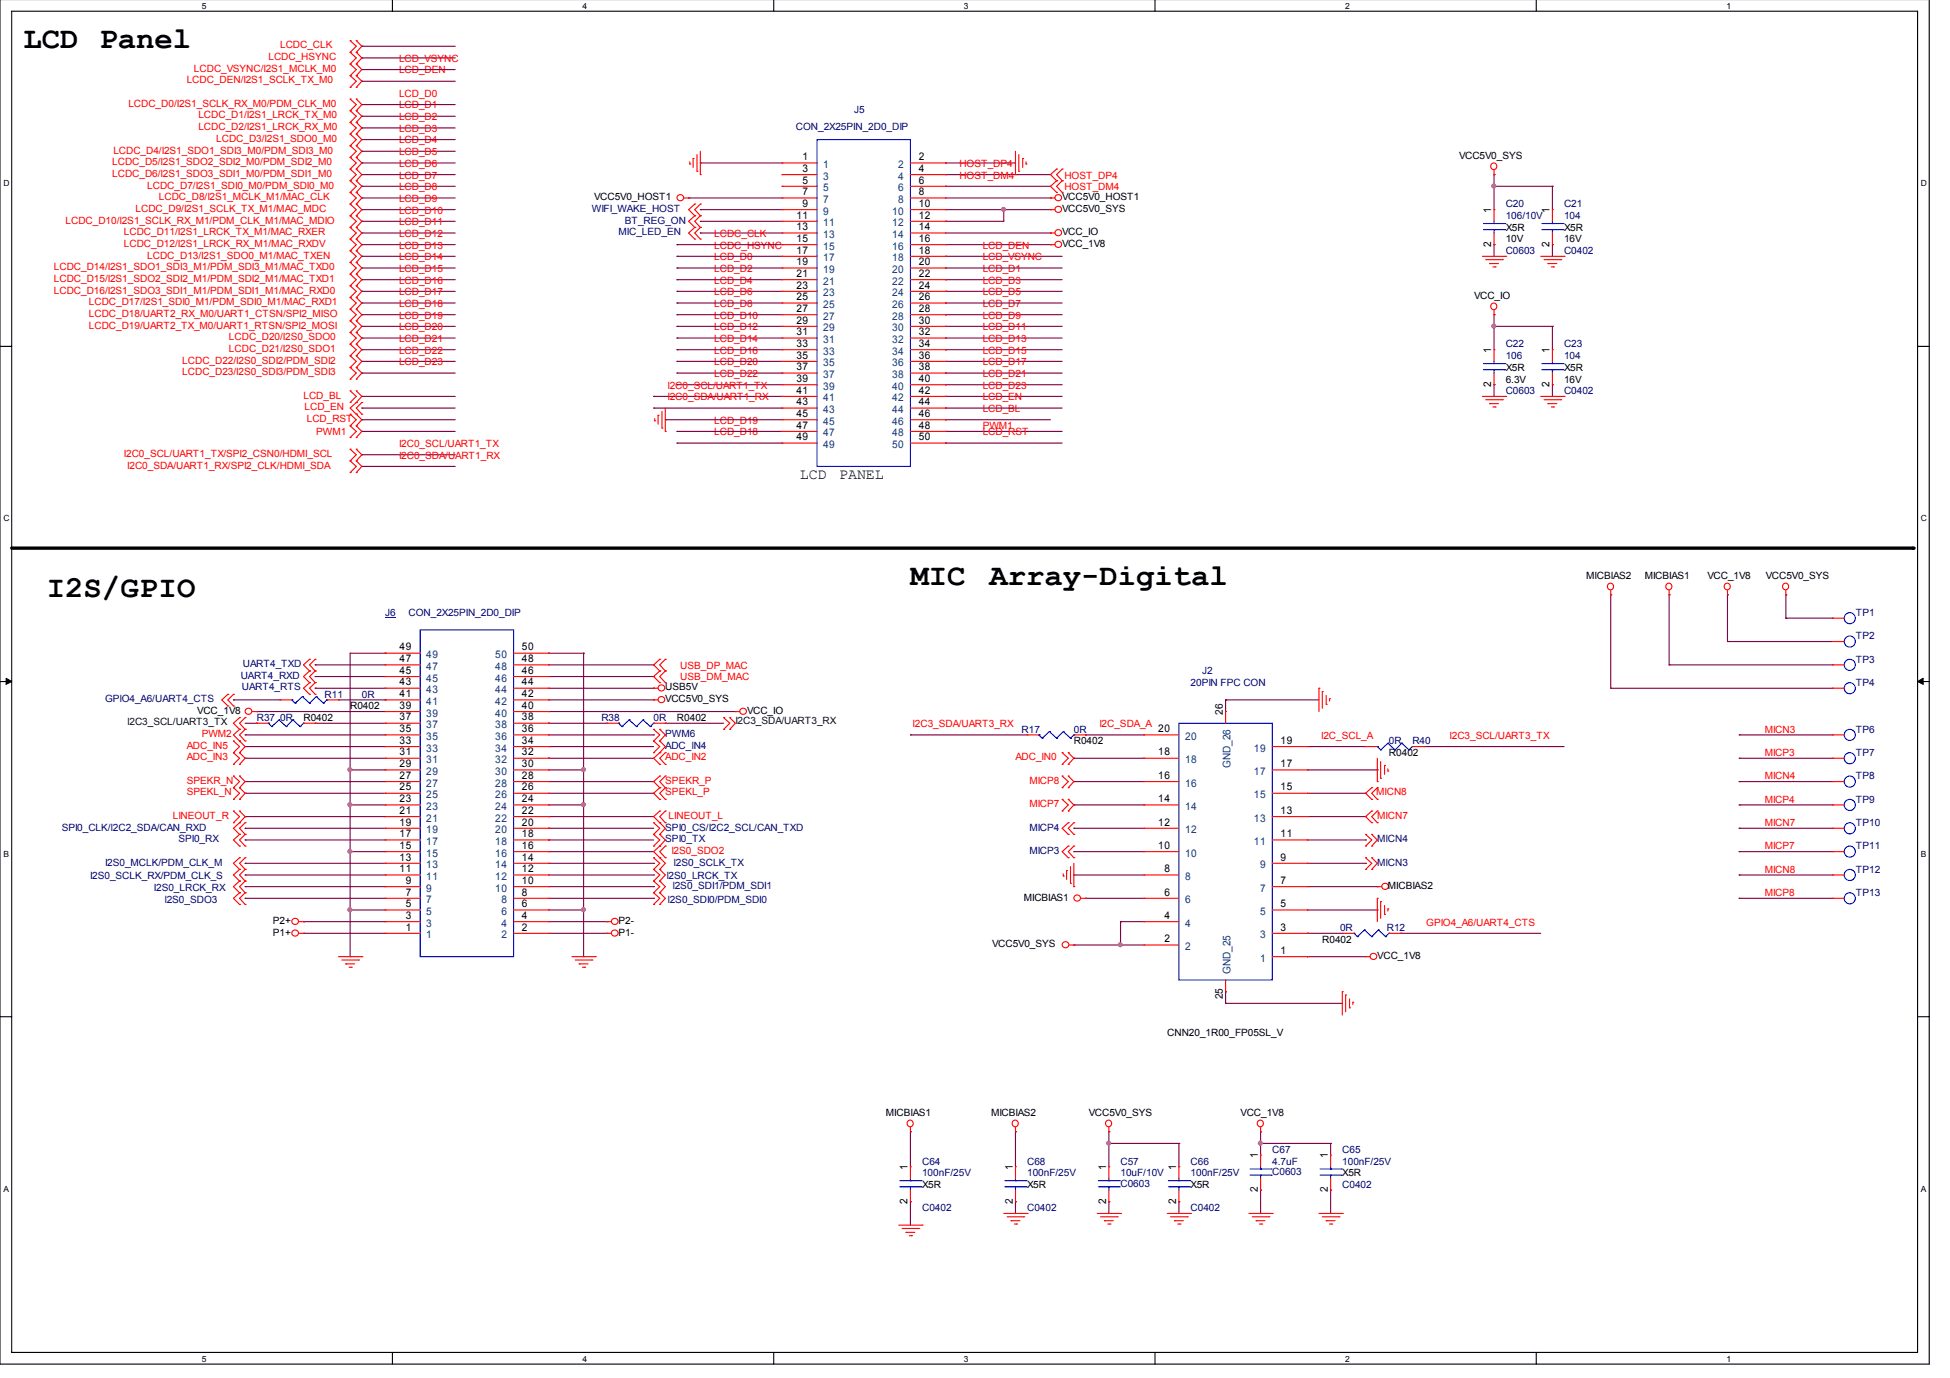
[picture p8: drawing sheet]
<svg xmlns="http://www.w3.org/2000/svg" width="297mm" height="210mm" viewBox="0 0 297 210" stroke-linecap="round" stroke-linejoin="round" font-family="sans-serif">
<defs><g id="words">
<g font-size="4.7">
<text x="3.6" y="7.3">LCD Panel</text>
<text x="138.7" y="89.1">MIC</text>
<text x="150.7" y="89.1">Array-Digital</text>
<text x="7.1" y="90.9">I2S/GPIO</text>
</g>
<g font-size="2.3">
<text x="121.8" y="73">LCD</text>
<text x="127.8" y="73">PANEL</text>
</g>
<g font-size="1.6">
<text x="122.3" y="24.4">1</text>
<text x="122.3" y="26.2">3</text>
<text x="122.3" y="28">5</text>
<text x="122.3" y="29.7">7</text>
<text x="140" y="24.4">2</text>
<text x="140" y="26.2">4</text>
<text x="140" y="28">6</text>
<text x="140" y="29.7">8</text>
<text x="121.3" y="33.3">11</text>
<text x="121.3" y="35.1">13</text>
<text x="122.3" y="31.5">9</text>
<text x="140" y="31.5">10</text>
<text x="140" y="33.3">12</text>
<text x="140" y="35.1">14</text>
<text x="227.2" y="32.4" transform="rotate(-90 227.2 32.4)">1</text>
<text x="236.1" y="32.4" transform="rotate(-90 236.1 32.4)">1</text>
<text x="121.3" y="36.8">15</text>
<text x="121.3" y="38.6">17</text>
<text x="121.3" y="40.4">19</text>
<text x="140" y="36.8">16</text>
<text x="140" y="38.6">18</text>
<text x="140" y="40.4">20</text>
<text x="227.2" y="37.6" transform="rotate(-90 227.2 37.6)">2</text>
<text x="236.1" y="37.6" transform="rotate(-90 236.1 37.6)">2</text>
<text x="121.3" y="42.2">21</text>
<text x="121.3" y="44">23</text>
<text x="121.3" y="45.7">25</text>
<text x="121.3" y="47.5">27</text>
<text x="140" y="42.2">22</text>
<text x="140" y="44">24</text>
<text x="140" y="45.7">26</text>
<text x="140" y="47.5">28</text>
<text x="121.3" y="49.3">29</text>
<text x="121.3" y="51.1">31</text>
<text x="121.3" y="52.8">33</text>
<text x="140" y="49.3">30</text>
<text x="140" y="51.1">32</text>
<text x="140" y="52.8">34</text>
<text x="227.2" y="53.8" transform="rotate(-90 227.2 53.8)">1</text>
<text x="236.1" y="53.8" transform="rotate(-90 236.1 53.8)">1</text>
<text x="121.3" y="54.6">35</text>
<text x="121.3" y="56.4">37</text>
<text x="121.3" y="58.2">39</text>
<text x="121.3" y="60">41</text>
<text x="140" y="54.6">36</text>
<text x="140" y="56.4">38</text>
<text x="140" y="58.2">40</text>
<text x="140" y="60">42</text>
<text x="227.2" y="58.9" transform="rotate(-90 227.2 58.9)">2</text>
<text x="236.1" y="58.9" transform="rotate(-90 236.1 58.9)">2</text>
<text x="121.3" y="61.7">43</text>
<text x="121.3" y="63.5">45</text>
<text x="121.3" y="65.3">47</text>
<text x="140" y="61.7">44</text>
<text x="140" y="63.5">46</text>
<text x="140" y="65.3">48</text>
<text x="121.3" y="67.1">49</text>
<text x="140" y="67.1">50</text>
<text x="60.9" y="100.9">47</text>
<text x="60.9" y="99.1">49</text>
<text x="79.5" y="100.9">48</text>
<text x="79.5" y="99.1">50</text>
<text x="60.9" y="108">39</text>
<text x="60.9" y="106.2">41</text>
<text x="60.9" y="104.4">43</text>
<text x="60.9" y="102.6">45</text>
<text x="79.5" y="108">40</text>
<text x="79.5" y="106.2">42</text>
<text x="79.5" y="104.4">44</text>
<text x="79.5" y="102.6">46</text>
<text x="60.9" y="113.3">33</text>
<text x="60.9" y="111.5">35</text>
<text x="60.9" y="109.7">37</text>
<text x="79.5" y="113.3">34</text>
<text x="79.5" y="111.5">36</text>
<text x="79.5" y="109.7">38</text>
<text x="176.4" y="111.5">20</text>
<text x="186.3" y="108.9" transform="rotate(-90 186.3 108.9)">26</text>
<text x="195.1" y="113.3">19</text>
<text x="60.9" y="118.6">27</text>
<text x="60.9" y="116.9">29</text>
<text x="60.9" y="115.1">31</text>
<text x="79.5" y="118.6">28</text>
<text x="79.5" y="116.9">30</text>
<text x="79.5" y="115.1">32</text>
<text x="176.4" y="118.6">16</text>
<text x="176.4" y="115.1">18</text>
<text x="195.1" y="116.9">17</text>
<text x="60.9" y="125.7">19</text>
<text x="60.9" y="124">21</text>
<text x="60.9" y="122.2">23</text>
<text x="60.9" y="120.4">25</text>
<text x="79.5" y="125.7">20</text>
<text x="79.5" y="124">22</text>
<text x="79.5" y="122.2">24</text>
<text x="79.5" y="120.4">26</text>
<text x="176.4" y="125.7">12</text>
<text x="176.4" y="122.2">14</text>
<text x="195.1" y="124">13</text>
<text x="195.1" y="120.4">15</text>
<text x="60.9" y="131.1">13</text>
<text x="60.9" y="129.3">15</text>
<text x="60.9" y="127.5">17</text>
<text x="79.5" y="131.1">14</text>
<text x="79.5" y="129.3">16</text>
<text x="79.5" y="127.5">18</text>
<text x="176.4" y="129.3">10</text>
<text x="195.1" y="131.1">9</text>
<text x="195.1" y="127.5">11</text>
<text x="60.9" y="132.9">11</text>
<text x="61.8" y="136.4">7</text>
<text x="61.8" y="134.6">9</text>
<text x="79.5" y="136.4">8</text>
<text x="79.5" y="134.6">10</text>
<text x="79.5" y="132.9">12</text>
<text x="177.4" y="136.4">6</text>
<text x="177.4" y="132.9">8</text>
<text x="195.1" y="134.6">7</text>
<text x="61.8" y="141.7">1</text>
<text x="61.8" y="140">3</text>
<text x="61.8" y="138.2">5</text>
<text x="79.5" y="141.7">2</text>
<text x="79.5" y="140">4</text>
<text x="79.5" y="138.2">6</text>
<text x="177.4" y="143.5">2</text>
<text x="177.4" y="140">4</text>
<text x="195.1" y="141.7">3</text>
<text x="195.1" y="138.2">5</text>
<text x="195.1" y="145.3">1</text>
<text x="186.3" y="152.2" transform="rotate(-90 186.3 152.2)">25</text>
<text x="138.3" y="178.2" transform="rotate(-90 138.3 178.2)">1</text>
<text x="154.3" y="178.2" transform="rotate(-90 154.3 178.2)">1</text>
<text x="168.5" y="178.2" transform="rotate(-90 168.5 178.2)">1</text>
<text x="179.2" y="178.2" transform="rotate(-90 179.2 178.2)">1</text>
<text x="191.6" y="176.5" transform="rotate(-90 191.6 176.5)">1</text>
<text x="202.3" y="176.5" transform="rotate(-90 202.3 176.5)">1</text>
<text x="138.3" y="183.4" transform="rotate(-90 138.3 183.4)">2</text>
<text x="154.3" y="183.4" transform="rotate(-90 154.3 183.4)">2</text>
<text x="168.5" y="183.4" transform="rotate(-90 168.5 183.4)">2</text>
<text x="179.2" y="183.4" transform="rotate(-90 179.2 183.4)">2</text>
<text x="191.6" y="181.6" transform="rotate(-90 191.6 181.6)">2</text>
<text x="202.3" y="181.6" transform="rotate(-90 202.3 181.6)">2</text>
</g>
<g font-size="1.6" fill="#004080">
<text x="125.4" y="25.6">1</text>
<text x="125.4" y="27.4">3</text>
<text x="125.4" y="29.1">5</text>
<text x="136.8" y="25.6">2</text>
<text x="136.8" y="27.4">4</text>
<text x="136.8" y="29.1">6</text>
<text x="125.4" y="30.9">7</text>
<text x="125.4" y="32.7">9</text>
<text x="125.4" y="34.5">11</text>
<text x="135.9" y="32.7">10</text>
<text x="135.9" y="34.5">12</text>
<text x="136.8" y="30.9">8</text>
<text x="125.4" y="36.3">13</text>
<text x="125.4" y="38">15</text>
<text x="125.4" y="39.8">17</text>
<text x="125.4" y="41.6">19</text>
<text x="135.9" y="36.3">14</text>
<text x="135.9" y="38">16</text>
<text x="135.9" y="39.8">18</text>
<text x="135.9" y="41.6">20</text>
<text x="125.4" y="43.4">21</text>
<text x="125.4" y="45.1">23</text>
<text x="125.4" y="46.9">25</text>
<text x="135.9" y="43.4">22</text>
<text x="135.9" y="45.1">24</text>
<text x="135.9" y="46.9">26</text>
<text x="125.4" y="48.7">27</text>
<text x="125.4" y="50.5">29</text>
<text x="125.4" y="52.3">31</text>
<text x="135.9" y="48.7">28</text>
<text x="135.9" y="50.5">30</text>
<text x="135.9" y="52.3">32</text>
<text x="125.4" y="54">33</text>
<text x="125.4" y="55.8">35</text>
<text x="125.4" y="57.6">37</text>
<text x="125.4" y="59.4">39</text>
<text x="135.9" y="54">34</text>
<text x="135.9" y="55.8">36</text>
<text x="135.9" y="57.6">38</text>
<text x="135.9" y="59.4">40</text>
<text x="125.4" y="61.1">41</text>
<text x="125.4" y="62.9">43</text>
<text x="125.4" y="64.7">45</text>
<text x="135.9" y="61.1">42</text>
<text x="135.9" y="62.9">44</text>
<text x="135.9" y="64.7">46</text>
<text x="125.4" y="66.5">47</text>
<text x="125.4" y="68.3">49</text>
<text x="135.9" y="66.5">48</text>
<text x="135.9" y="68.3">50</text>
<text x="64.9" y="100.3">49</text>
<text x="75.4" y="100.3">50</text>
<text x="64.9" y="107.4">41</text>
<text x="64.9" y="105.6">43</text>
<text x="64.9" y="103.8">45</text>
<text x="64.9" y="102">47</text>
<text x="75.4" y="107.4">42</text>
<text x="75.4" y="105.6">44</text>
<text x="75.4" y="103.8">46</text>
<text x="75.4" y="102">48</text>
<text x="64.9" y="112.7">35</text>
<text x="64.9" y="110.9">37</text>
<text x="64.9" y="109.1">39</text>
<text x="75.4" y="112.7">36</text>
<text x="75.4" y="110.9">38</text>
<text x="75.4" y="109.1">40</text>
<text x="180.5" y="112.7">20</text>
<text x="64.9" y="119.8">27</text>
<text x="64.9" y="118">29</text>
<text x="64.9" y="116.3">31</text>
<text x="64.9" y="114.5">33</text>
<text x="75.4" y="119.8">28</text>
<text x="75.4" y="118">30</text>
<text x="75.4" y="116.3">32</text>
<text x="75.4" y="114.5">34</text>
<text x="180.5" y="119.8">16</text>
<text x="180.5" y="116.3">18</text>
<text x="187.5" y="117" transform="rotate(-90 187.5 117)">GND_26</text>
<text x="191" y="118">17</text>
<text x="191" y="114.5">19</text>
<text x="64.9" y="125.2">21</text>
<text x="64.9" y="123.4">23</text>
<text x="64.9" y="121.6">25</text>
<text x="75.4" y="125.2">22</text>
<text x="75.4" y="123.4">24</text>
<text x="75.4" y="121.6">26</text>
<text x="180.5" y="123.4">14</text>
<text x="191" y="125.2">13</text>
<text x="191" y="121.6">15</text>
<text x="64.9" y="130.5">15</text>
<text x="64.9" y="128.7">17</text>
<text x="64.9" y="126.9">19</text>
<text x="75.4" y="130.5">16</text>
<text x="75.4" y="128.7">18</text>
<text x="75.4" y="126.9">20</text>
<text x="180.5" y="130.5">10</text>
<text x="180.5" y="126.9">12</text>
<text x="191" y="128.7">11</text>
<text x="64.9" y="137.6">7</text>
<text x="64.9" y="135.8">9</text>
<text x="64.9" y="134">11</text>
<text x="64.9" y="132.3">13</text>
<text x="75.4" y="135.8">10</text>
<text x="75.4" y="134">12</text>
<text x="75.4" y="132.3">14</text>
<text x="76.4" y="137.6">8</text>
<text x="180.5" y="137.6">6</text>
<text x="180.5" y="134">8</text>
<text x="191.9" y="135.8">7</text>
<text x="191.9" y="132.3">9</text>
<text x="64.9" y="142.9">1</text>
<text x="64.9" y="141.2">3</text>
<text x="64.9" y="139.4">5</text>
<text x="76.4" y="142.9">2</text>
<text x="76.4" y="141.2">4</text>
<text x="76.4" y="139.4">6</text>
<text x="180.5" y="141.2">4</text>
<text x="191.9" y="142.9">3</text>
<text x="191.9" y="139.4">5</text>
<text x="180.5" y="144.7">2</text>
<text x="187.5" y="148.4" transform="rotate(-90 187.5 148.4)">GND_25</text>
<text x="191.9" y="146.5">1</text>
</g>
<g font-size="1.5" fill="#f00">
<text x="29.5" y="10.9">LCDC_VSYNC/I2S1_MCLK_M0</text>
<text x="40.9" y="9.2">LCDC_HSYNC</text>
<text x="42.7" y="7.4">LCDC_CLK</text>
<text x="60.8" y="11.2">LCD_DEN</text>
<text x="60.8" y="9.4">LCD_VSYNC</text>
<text x="19.6" y="16.3">LCDC_D0/I2S1_SCLK_RX_M0/PDM_CLK_M0</text>
<text x="28.4" y="12.7">LCDC_DEN/I2S1_SCLK_TX_M0</text>
<text x="60.8" y="16.5">LCD_D1</text>
<text x="60.8" y="14.7">LCD_D0</text>
<text x="17.3" y="23.4">LCDC_D4/I2S1_SDO1_SDI3_M0/PDM_SDI3_M0</text>
<text x="30.2" y="18">LCDC_D1/I2S1_LRCK_TX_M0</text>
<text x="30.2" y="19.8">LCDC_D2/I2S1_LRCK_RX_M0</text>
<text x="32.9" y="21.6">LCDC_D3/I2S1_SDO0_M0</text>
<text x="60.8" y="21.9">LCD_D4</text>
<text x="60.8" y="23.6">LCD_D5</text>
<text x="60.8" y="18.3">LCD_D2</text>
<text x="60.8" y="20.1">LCD_D3</text>
<text x="17.1" y="25.2">LCDC_D5/I2S1_SDO2_SDI2_M0/PDM_SDI2_M0</text>
<text x="17.1" y="26.9">LCDC_D6/I2S1_SDO3_SDI1_M0/PDM_SDI1_M0</text>
<text x="22.4" y="28.7">LCDC_D7/I2S1_SDI0_M0/PDM_SDI0_M0</text>
<text x="60.8" y="27.2">LCD_D7</text>
<text x="60.8" y="25.4">LCD_D6</text>
<text x="60.8" y="29">LCD_D8</text>
<text x="146.1" y="25.4">HOST_DP4</text>
<text x="146.1" y="27.2">HOST_DM4</text>
<text x="162.1" y="29">HOST_DM4</text>
<text x="162.1" y="27.2">HOST_DP4</text>
<text x="10" y="34.1">LCDC_D10/I2S1_SCLK_RX_M1/PDM_CLK_M1/MAC_MDIO</text>
<text x="18.9" y="35.8">LCDC_D11/I2S1_LRCK_TX_M1/MAC_RXER</text>
<text x="20.7" y="32.3">LCDC_D9/I2S1_SCLK_TX_M1/MAC_MDC</text>
<text x="24.2" y="30.5">LCDC_D8/I2S1_MCLK_M1/MAC_CLK</text>
<text x="60.8" y="30.7">LCD_D9</text>
<text x="60.8" y="32.5">LCD_D10</text>
<text x="60.8" y="34.3">LCD_D11</text>
<text x="8.2" y="41.2">LCDC_D14/I2S1_SDO1_SDI3_M1/PDM_SDI3_M1/MAC_TXD0</text>
<text x="18.9" y="37.6">LCDC_D12/I2S1_LRCK_RX_M1/MAC_RXDV</text>
<text x="22.4" y="39.4">LCDC_D13/I2S1_SDO0_M1/MAC_TXEN</text>
<text x="60.8" y="36.1">LCD_D12</text>
<text x="60.8" y="37.9">LCD_D13</text>
<text x="60.8" y="39.6">LCD_D14</text>
<text x="60.8" y="41.4">LCD_D15</text>
<text x="108.8" y="41.4">LCD_D2</text>
<text x="108.8" y="39.6">LCD_D0</text>
<text x="108.8" y="37.9">LCDC_HSYNC</text>
<text x="108.8" y="36.1">LCDC_CLK</text>
<text x="149.7" y="37.9">LCD_DEN</text>
<text x="149.7" y="41.4">LCD_D1</text>
<text x="149.7" y="39.6">LCD_VSYNC</text>
<text x="8.2" y="42.9">LCDC_D15/I2S1_SDO2_SDI2_M1/PDM_SDI2_M1/MAC_TXD1</text>
<text x="8.2" y="44.7">LCDC_D16/I2S1_SDO3_SDI1_M1/PDM_SDI1_M1/MAC_RXD0</text>
<text x="13.5" y="46.5">LCDC_D17/I2S1_SDI0_M1/PDM_SDI0_M1/MAC_RXD1</text>
<text x="60.8" y="43.2">LCD_D16</text>
<text x="60.8" y="45">LCD_D17</text>
<text x="60.8" y="46.8">LCD_D18</text>
<text x="108.8" y="43.2">LCD_D4</text>
<text x="108.8" y="46.8">LCD_D8</text>
<text x="108.8" y="45">LCD_D6</text>
<text x="149.7" y="46.8">LCD_D7</text>
<text x="149.7" y="43.2">LCD_D3</text>
<text x="149.7" y="45">LCD_D5</text>
<text x="13.5" y="48.3">LCDC_D18/UART2_RX_M0/UART1_CTSN/SPI2_MISO</text>
<text x="13.5" y="50.1">LCDC_D19/UART2_TX_M0/UART1_RTSN/SPI2_MOSI</text>
<text x="34.9" y="51.8">LCDC_D20/I2S0_SDO0</text>
<text x="34.9" y="53.6">LCDC_D21/I2S0_SDO1</text>
<text x="60.8" y="48.5">LCD_D19</text>
<text x="60.8" y="50.3">LCD_D20</text>
<text x="60.8" y="52.1">LCD_D21</text>
<text x="60.8" y="53.9">LCD_D22</text>
<text x="108.8" y="50.3">LCD_D12</text>
<text x="108.8" y="48.5">LCD_D10</text>
<text x="108.8" y="53.9">LCD_D16</text>
<text x="108.8" y="52.1">LCD_D14</text>
<text x="149.7" y="48.5">LCD_D9</text>
<text x="149.7" y="50.3">LCD_D11</text>
<text x="149.7" y="52.1">LCD_D13</text>
<text x="149.7" y="53.9">LCD_D15</text>
<text x="27.8" y="55.4">LCDC_D22/I2S0_SDI2/PDM_SDI2</text>
<text x="27.8" y="57.2">LCDC_D23/I2S0_SDI3/PDM_SDI3</text>
<text x="60.8" y="55.6">LCD_D23</text>
<text x="101.7" y="59.2">I2C0_SCL/UART1_TX</text>
<text x="108.8" y="55.6">LCD_D20</text>
<text x="108.8" y="57.4">LCD_D22</text>
<text x="149.7" y="55.6">LCD_D17</text>
<text x="149.7" y="57.4">LCD_D21</text>
<text x="149.7" y="59.2">LCD_D23</text>
<text x="46.2" y="60.7">LCD_BL</text>
<text x="46.4" y="62.5">LCD_EN</text>
<text x="46.7" y="64.3">LCD_RST</text>
<text x="101.7" y="61">I2C0_SDA/UART1_RX</text>
<text x="108.8" y="64.5">LCD_D19</text>
<text x="149.7" y="65.4">PWM1</text>
<text x="149.7" y="62.8">LCD_BL</text>
<text x="149.7" y="61">LCD_EN</text>
<text x="18.9" y="69.6">I2C0_SCL/UART1_TX/SPI2_CSN0/HDMI_SCL</text>
<text x="19.4" y="71.4">I2C0_SDA/UART1_RX/SPI2_CLK/HDMI_SDA</text>
<text x="48.2" y="66.3">PWM1</text>
<text x="60.8" y="68.1">I2C0_SCL/UART1_TX</text>
<text x="60.8" y="69.9">I2C0_SDA/UART1_RX</text>
<text x="108.8" y="66.3">LCD_D18</text>
<text x="149.7" y="66.3">LCD_RST</text>
<text x="103.6" y="101.9">USB_DP_MAC</text>
<text x="103.6" y="103.6">USB_DM_MAC</text>
<text x="30.7" y="112.3">PWM2</text>
<text x="139" y="110.8">I2C3_SDA/UART3_RX</text>
<text x="167.5" y="110.8">I2C_SDA_A</text>
<text x="201.3" y="112.5">I2C_SCL_A</text>
<text x="220.8" y="112.5">I2C3_SCL/UART3_TX</text>
<text x="268.8" y="111.6">MICN3</text>
<text x="28.4" y="119.4">SPEKR_N</text>
<text x="28.4" y="114.1">ADC_IN5</text>
<text x="28.4" y="115.8">ADC_IN3</text>
<text x="101.3" y="119.4">SPEKR_P</text>
<text x="101.3" y="115.8">ADC_IN2</text>
<text x="154.7" y="115.8">ADC_IN0</text>
<text x="156.8" y="119.4">MICP8</text>
<text x="268.8" y="115.2">MICP3</text>
<text x="268.8" y="118.7">MICN4</text>
<text x="26.3" y="124.7">LINEOUT_R</text>
<text x="28.4" y="121.2">SPEKL_N</text>
<text x="101.3" y="121.2">SPEKL_P</text>
<text x="101.9" y="124.7">LINEOUT_L</text>
<text x="156.8" y="123">MICP7</text>
<text x="209.6" y="121.2">MICN8</text>
<text x="209.8" y="124.7">MICN7</text>
<text x="268.8" y="122.3">MICP4</text>
<text x="268.8" y="125.8">MICN7</text>
<text x="102.3" y="130.1">I2S0_SDO2</text>
<text x="268.8" y="129.4">MICP7</text>
<text x="268.8" y="132.9">MICN8</text>
<text x="268.8" y="136.5">MICP8</text>
<text x="217.3" y="141">GPIO4_A6/UART4_CTS</text>
</g>
<g font-size="1.5" fill="#000080">
<text x="130.1" y="17.2">J5</text>
<text x="121.2" y="19.8">CON_2X25PIN_2D0_DIP</text>
<text x="90.2" y="32.3">WIFI_WAKE_HOST</text>
<text x="94.2" y="35.8">MIC_LED_EN</text>
<text x="95.2" y="34.1">BT_REG_ON</text>
<text x="229.4" y="31.6">C20</text>
<text x="229.4" y="33.4">106/10V</text>
<text x="238.3" y="31.6">C21</text>
<text x="238.3" y="33.4">104</text>
<text x="229.4" y="38.7">C0603</text>
<text x="238.3" y="38.7">C0402</text>
<text x="229.4" y="52.9">C22</text>
<text x="238.3" y="52.9">C23</text>
<text x="229.4" y="54.7">106</text>
<text x="238.3" y="54.7">104</text>
<text x="229.4" y="60">C0603</text>
<text x="238.3" y="60">C0402</text>
<text x="58.7" y="93.8">J6</text>
<text x="62.2" y="93.8">CON_2X25PIN_2D0_DIP</text>
<text x="282.7" y="93.8">TP1</text>
<text x="37" y="101.6">UART4_TXD</text>
<text x="282.7" y="100.9">TP3</text>
<text x="282.7" y="97.4">TP2</text>
<text x="16" y="106.9">GPIO4_A6/UART4_CTS</text>
<text x="36.7" y="103.4">UART4_RXD</text>
<text x="36.8" y="105.2">UART4_RTS</text>
<text x="49.4" y="106.3">R11</text>
<text x="55.1" y="106.3">0R</text>
<text x="181.4" y="104.5">20PIN FPC CON</text>
<text x="183.1" y="102.7">J2</text>
<text x="282.7" y="104.5">TP4</text>
<text x="39.1" y="109.8">R37</text>
<text x="42.7" y="109.8">0R</text>
<text x="91.6" y="109.8">R38</text>
<text x="99.6" y="109.8">0R</text>
<text x="101.3" y="112.3">PWM6</text>
<text x="155.6" y="111.6">R17</text>
<text x="163.6" y="111.6">0R</text>
<text x="211.6" y="113.4">0R</text>
<text x="215.1" y="113.4">R40</text>
<text x="282.7" y="111.6">TP6</text>
<text x="101.3" y="114.1">ADC_IN4</text>
<text x="282.7" y="115.2">TP7</text>
<text x="282.7" y="118.7">TP8</text>
<text x="282.7" y="122.3">TP9</text>
<text x="282.7" y="125.8">TP10</text>
<text x="9.4" y="126.5">SPI0_CLK/I2C2_SDA/CAN_RXD</text>
<text x="16" y="131.8">I2S0_MCLK/PDM_CLK_M</text>
<text x="27.2" y="128.3">SPI0_RX</text>
<text x="101.3" y="128.3">SPI0_TX</text>
<text x="101.3" y="126.5">SPI0_CS/I2C2_SCL/CAN_TXD</text>
<text x="102.6" y="131.8">I2S0_SCLK_TX</text>
<text x="156.8" y="126.5">MICP4</text>
<text x="156.8" y="130.1">MICP3</text>
<text x="209.8" y="131.8">MICN3</text>
<text x="209.8" y="128.3">MICN4</text>
<text x="282.7" y="129.4">TP11</text>
<text x="13.7" y="133.9">I2S0_SCLK_RX/PDM_CLK_S</text>
<text x="23.5" y="135.7">I2S0_LRCK_RX</text>
<text x="25.1" y="137.6">I2S0_SDO3</text>
<text x="101.5" y="133.9">I2S0_LRCK_TX</text>
<text x="101.7" y="137.6">I2S0_SDI0/PDM_SDI0</text>
<text x="102.4" y="135.4">I2S0_SDI1/PDM_SDI1</text>
<text x="282.7" y="132.9">TP12</text>
<text x="282.7" y="136.5">TP13</text>
<text x="204.1" y="141.8">0R</text>
<text x="211.2" y="141.8">R12</text>
<text x="140.5" y="177.4">C64</text>
<text x="140.5" y="179.2">100nF/25V</text>
<text x="156.5" y="177.4">C68</text>
<text x="156.5" y="179.2">100nF/25V</text>
<text x="170.7" y="177.4">C57</text>
<text x="170.7" y="179.2">10uF/10V</text>
<text x="181.4" y="177.4">C66</text>
<text x="181.4" y="179.2">100nF/25V</text>
<text x="193.8" y="175.6">C67</text>
<text x="193.8" y="177.4">4.7uF</text>
<text x="193.8" y="179">C0603</text>
<text x="204.5" y="175.6">C65</text>
<text x="204.5" y="177.4">100nF/25V</text>
<text x="140.5" y="184.5">C0402</text>
<text x="156.5" y="184.5">C0402</text>
<text x="170.7" y="180.8">C0603</text>
<text x="181.4" y="184.5">C0402</text>
<text x="204.5" y="180.9">C0402</text>
</g>
<g font-size="1.5">
<text x="222.2" y="24.1">VCC5V0_SYS</text>
<text x="90.5" y="30.5">VCC5V0_HOST1</text>
<text x="161.8" y="35.8">VCC_IO</text>
<text x="161.8" y="32.3">VCC5V0_SYS</text>
<text x="161.8" y="30.5">VCC5V0_HOST1</text>
<text x="229.4" y="35.2">X5R</text>
<text x="238.3" y="35.2">X5R</text>
<text x="161.8" y="37.6">VCC_1V8</text>
<text x="229.4" y="36.9">10V</text>
<text x="238.3" y="36.9">16V</text>
<text x="224.5" y="45.5">VCC_IO</text>
<text x="229.4" y="56.5">X5R</text>
<text x="229.4" y="58.3">6.3V</text>
<text x="238.3" y="56.5">X5R</text>
<text x="238.3" y="58.3">16V</text>
<text x="241.6" y="88.2">MICBIAS2</text>
<text x="250.5" y="88.2">MICBIAS1</text>
<text x="260.1" y="88.2">VCC_1V8</text>
<text x="269" y="88.2">VCC5V0_SYS</text>
<text x="101.3" y="106.9">VCC5V0_SYS</text>
<text x="101.3" y="105.2">USB5V</text>
<text x="30.1" y="108.7">VCC_1V8</text>
<text x="46.2" y="109.8">R0402</text>
<text x="53.3" y="108">R0402</text>
<text x="103.1" y="109.8">R0402</text>
<text x="113.8" y="108.7">VCC_IO</text>
<text x="163.6" y="113.4">R0402</text>
<text x="211.6" y="115.2">R0402</text>
<text x="156" y="137.2">MICBIAS1</text>
<text x="211.4" y="135.4">MICBIAS2</text>
<text x="41.6" y="140.7">P2+</text>
<text x="41.6" y="142.5">P1+</text>
<text x="94.2" y="140.7">P2-</text>
<text x="94.2" y="142.5">P1-</text>
<text x="201.4" y="143.6">R0402</text>
<text x="151.1" y="144.3">VCC5V0_SYS</text>
<text x="209.8" y="146.1">VCC_1V8</text>
<text x="177.8" y="157.8">CNN20_1R00_FP05SL_V</text>
<text x="135" y="169.9">MICBIAS1</text>
<text x="151" y="169.9">MICBIAS2</text>
<text x="165.9" y="169.9">VCC5V0_SYS</text>
<text x="189" y="169.9">VCC_1V8</text>
<text x="204.5" y="179.2">X5R</text>
<text x="140.5" y="180.9">X5R</text>
<text x="156.5" y="180.9">X5R</text>
<text x="181.4" y="180.9">X5R</text>
</g>
<g font-size="1.5" fill="#004000">
<text x="19.4" y="110.5">I2C3_SCL/UART3_TX</text>
<text x="112" y="110.3">I2C3_SDA/UART3_RX</text>
</g>
<g font-size="1.3">
<text x="30.7" y="1.4">5</text>
<text x="88.7" y="1.4">4</text>
<text x="146.8" y="1.4">3</text>
<text x="204.9" y="1.4">2</text>
<text x="263" y="1.4">1</text>
<text x=".5" y="28.4">D</text>
<text x="292.6" y="28.4">D</text>
<text x=".5" y="79.4">C</text>
<text x="292.6" y="79.4">C</text>
<text x=".5" y="130.5">B</text>
<text x="292.6" y="130.5">B</text>
<text x=".5" y="181.5">A</text>
<text x="292.6" y="181.5">A</text>
<text x="30.7" y="207.4">5</text>
<text x="88.7" y="207.4">4</text>
<text x="146.8" y="207.4">3</text>
<text x="204.9" y="207.4">2</text>
<text x="263" y="207.4">1</text>
</g>
</g></defs>
<path d="M0 -.1v207.9h293.9v-207.9M1.8 1.7h290.3v204.3h-290.3z" fill="none" stroke="#000" stroke-width=".17"/>
<g fill="#fff">
<path d="M30.7 .2h.6v1.3h-.6z"/>
<path d="M30.7 206.3h.6v1.3h-.6z"/>
</g>
<path d="M59.8 -.1v1.8M59.8 206v1.8" fill="none" stroke="#000" stroke-width=".17"/>
<g fill="#fff">
<path d="M88.7 .2h.6v1.3h-.6z"/>
<path d="M88.7 206.3h.6v1.3h-.6z"/>
</g>
<path d="M117.9 -.1v1.8M117.9 206v1.8" fill="none" stroke="#000" stroke-width=".17"/>
<g fill="#fff">
<path d="M146.8 .2h.6v1.3h-.6z"/>
<path d="M146.8 206.3h.6v1.3h-.6z"/>
</g>
<path d="M175.9 -.1v1.8M175.9 206v1.8" fill="none" stroke="#000" stroke-width=".17"/>
<g fill="#fff">
<path d="M204.9 .2h.6v1.3h-.6z"/>
<path d="M204.9 206.3h.6v1.3h-.6z"/>
</g>
<path d="M234 -.1v1.8M234 206v1.8" fill="none" stroke="#000" stroke-width=".17"/>
<g fill="#fff">
<path d="M263 .2h.6v1.3h-.6z"/>
<path d="M263 206.3h.6v1.3h-.6z"/>
<path d="M.5 27.2h.9v1.3h-.9z"/>
<path d="M292.6 27.2h.9v1.3h-.9z"/>
<path d="M.5 78.2h.9v1.4h-.9z"/>
<path d="M292.6 78.2h.9v1.4h-.9z"/>
</g>
<path d="M0 52.8h1.8M292.1 52.8h1.8" fill="none" stroke="#000" stroke-width=".17"/>
<g fill="#fff">
<path d="M.5 129.3h.8v1.4h-.8z"/>
<path d="M292.6 129.3h.8v1.4h-.8z"/>
</g>
<path d="M0 103.8h1.8M292.1 103.8h1.8" fill="none" stroke="#000" stroke-width=".17"/>
<path d="M.9 103.3l.9 .5-.9 .4zM292.1 103.8l.8-.5v.9z" fill="#000" stroke="#000" stroke-width=".15"/>
<g fill="#fff">
<path d="M.5 180.4h.7v1.3h-.7z"/>
<path d="M292.6 180.4h.7v1.3h-.7z"/>
</g>
<path d="M0 154.9h1.8M292.1 154.9h1.8" fill="none" stroke="#000" stroke-width=".17"/>
<path d="M1.8 83.5h289.6" fill="none" stroke="#000" stroke-width=".51"/>
<circle cx="291.4" cy="83.5" r=".25" fill="#000"/>
<g fill="none" stroke="#800040" stroke-width=".17">
<path d="M55.1 7h14.2M55.1 17.7h14.2M55.1 8.8h14.2M55.1 19.5h14.2M55.1 12.4h14.2M55.1 10.6h14.2M55.1 15.9h14.2M55.1 7h.1M55.1 17.7h.1M55.1 8.8h.1M55.1 19.5h.1M55.1 12.4h.1"/>
<path d="M55.1 10.6h.1M55.1 15.9h.1M55.1 23h14.2M55.1 28.4h14.2M55.1 24.8h14.2M55.1 26.6h14.2M55.1 21.3h14.2M55.1 30.2h14.2M55.1 31.9h14.2M55.1 33.7h14.2M55.1 35.5h14.2M55.1 37.3h14.2"/>
<path d="M55.1 39h14.2M55.1 23h.1M55.1 28.4h.1M55.1 24.8h.1M55.1 26.6h.1M55.1 21.3h.1M55.1 30.2h.1M55.1 31.9h.1M55.1 33.7h.1M55.1 35.5h.1M55.1 37.3h.1M55.1 39h.1"/>
<path d="M103.1 37.3h16M103.1 39h16M103.1 39h.1M103.1 37.3h.1M104.9 30.2h.1M104.9 30.2h14.2M106.7 24.8h.1M106.7 31.9h.1M106.7 33.7h.1M106.7 35.5h.1M106.7 24.8h12.4M106.7 31.9h12.4"/>
<path d="M106.7 33.7h12.4M106.7 35.5h12.4M144 33.7h.1M144 24.8h.1M144 26.6h.1M144 28.4h.1M144 39h.1M144 30.2h16M144 31.9h16M144 35.5h16M144 37.3h16M144 28.4h16"/>
<path d="M144 26.6h16M144 24.8h10.7M144 39h17.8M152.9 31.9h.1M152.9 31.9v1.8h-8.9M160 37.3h.1M160 35.5h.1M160 31.9h.1M160 30.2h.1M227.6 28.4h.1M227.6 26.6h.1M227.6 37.3h.1"/>
<path d="M227.6 26.6v5.3M227.6 37.3v1.7M227.6 28.4h8.9M236.5 28.4h.1M236.5 37.3h.1M236.5 28.4v3.5M236.5 37.3v1.7M55.1 40.8h14.2M55.1 42.6h14.2M55.1 44.4h14.2M55.1 46.2h14.2M55.1 47.9h14.2"/>
<path d="M55.1 49.7h14.2M55.1 51.5h14.2M55.1 53.3h14.2M55.1 55h14.2M55.1 56.8h14.2M55.1 40.8h.1M55.1 42.6h.1M55.1 44.4h.1M55.1 46.2h.1M55.1 47.9h.1M55.1 49.7h.1M55.1 51.5h.1"/>
<path d="M55.1 53.3h.1M55.1 55h.1M55.1 56.8h.1M103.1 40.8h16M103.1 42.6h16M103.1 44.4h16M103.1 46.2h16M103.1 47.9h16M103.1 49.7h16M103.1 51.5h16M103.1 53.3h16M103.1 55h16"/>
<path d="M103.1 56.8h16M103.1 58.6h16M103.1 56.8h.1M103.1 58.6h.1M103.1 44.4h.1M103.1 51.5h.1M103.1 49.7h.1M103.1 47.9h.1M103.1 46.2h.1M103.1 42.6h.1M103.1 55h.1M103.1 53.3h.1"/>
<path d="M103.1 40.8h.1M144 42.6h.1M144 47.9h.1M144 40.8h.1M144 44.4h.1M144 46.2h.1M144 49.7h.1M144 51.5h.1M144 53.3h.1M144 55h.1M144 56.8h.1M144 58.6h.1"/>
<path d="M144 40.8h17.8M144 42.6h17.8M144 44.4h17.8M144 46.2h17.8M144 47.9h17.8M144 49.7h17.8M144 51.5h17.8M144 53.3h17.8M144 55h17.8M144 56.8h17.8M144 58.6h17.8M227.6 49.7h.1"/>
<path d="M227.6 47.9h.1M227.6 58.6h.1M227.6 47.9v5.4M227.6 58.6v1.8M227.6 49.7h8.9M236.5 49.7h.1M236.5 58.6h.1M236.5 49.7v3.6M236.5 58.6v1.8M55.1 60.4h14.2M55.1 63.9h14.2M55.1 62.2h14.2"/>
<path d="M55.1 69.3h14.2M55.1 71h14.2M55.1 65.7h14.2M55.1 60.4h.1M55.1 63.9h.1M55.1 62.2h.1M55.1 69.3h.1M55.1 71h.1M55.1 65.7h.1M99.6 60.4h.1M99.6 62.2h.1M99.6 60.4h19.5"/>
<path d="M99.6 62.2h19.5M101.3 63.9h17.8M101.3 63.9h.1M103.1 65.7h16M103.1 67.5h16M103.1 67.5h.1M103.1 65.7h.1M144 65.7h.1M144 63.9h.1M144 60.4h.1M144 62.2h.1M144 67.5h.1"/>
<path d="M144 63.9h16M144 60.4h17.8M144 62.2h17.8M144 65.7h17.8M144 67.5h17.8M58.7 99.5h-5.4v46.2M58.7 99.5h.1M83.6 99.5h5.3M83.6 99.5h.1M88.9 99.5h.1M88.9 99.5v46.2M245.4 90.6h.1"/>
<path d="M245.4 90.6v14.2M254.3 90.6h.1M254.3 90.6v10.7M263.1 90.6h.1M263.1 97.7h.1M263.1 90.6v7.1M263.1 97.7h16M272 94.2h.1M272 90.6h.1M272 90.6v3.6M272 94.2h7.1M35.6 106.6h7.1"/>
<path d="M35.6 106.6h.1M37.3 113.7h.1M37.3 115.5h.1M37.3 111.9h.1M37.3 119.1h.1M37.3 110.2h1.8M37.3 111.9h21.4M37.3 113.7h21.4M37.3 115.5h21.4M37.3 119.1h21.4M39.1 110.2h.1M39.1 108.4h.1"/>
<path d="M39.1 108.4h19.6M48 101.3h.1M48 103.1h.1M48 110.2h.1M48 104.8h.1M48 101.3h10.7M48 104.8h10.7M48 103.1h10.7M48 110.2h10.7M51.6 106.6h7.1M53.3 117.3h.1M53.3 117.3h5.4"/>
<path d="M58.7 106.6h.1M83.6 110.2h8.9M83.6 113.7h16M83.6 115.5h16M83.6 115.5h.1M83.6 113.7h.1M83.6 110.2h.1M83.6 111.9h16M83.6 101.3h16M83.6 104.8h16M83.6 119.1h16M83.6 106.6h16"/>
<path d="M83.6 103.1h16M83.6 117.3h5.3M83.6 108.4h28.4M88.9 117.3h.1M99.6 111.9h.1M99.6 106.6h.1M99.6 119.1h.1M99.6 104.8h.1M99.6 103.1h.1M99.6 101.3h.1M101.3 110.2h.1M101.3 110.2h8.9"/>
<path d="M112 108.4h.1M138.7 111.9h17.8M138.7 111.9h.1M163.6 115.5h.1M163.6 119.1h.1M163.6 115.5h10.6M163.6 119.1h10.6M165.4 111.9h.1M165.4 111.9h8.8M186.7 106.6h.1M186.7 106.6v1.8M186.7 106.6h14.2"/>
<path d="M199.1 113.7h.1M199.1 117.3h10.7M199.1 113.7h8.9M209.8 117.3h.1M216.9 113.7h21.4M216.9 113.7h.1M245.4 104.8h.1M245.4 104.8h33.7M254.3 101.3h.1M254.3 101.3h24.8M264.9 111.9h.1M264.9 115.5h.1"/>
<path d="M264.9 119.1h.1M264.9 111.9h14.2M264.9 115.5h14.2M264.9 119.1h14.2M37.3 124.4h.1M37.3 127.9h.1M37.3 126.2h.1M37.3 136.8h.1M37.3 133.3h.1M37.3 135.1h.1M37.3 131.5h.1M37.3 120.8h.1"/>
<path d="M37.3 124.4h21.4M37.3 127.9h21.4M37.3 126.2h21.4M37.3 136.8h21.4M37.3 131.5h21.4M37.3 133.3h21.4M37.3 135.1h21.4M37.3 120.8h21.4M53.3 138.6h.1M53.3 129.7h.1M53.3 122.6h.1M53.3 138.6h5.4"/>
<path d="M53.3 122.6h5.4M53.3 129.7h5.4M83.6 124.4h16M83.6 127.9h16M83.6 126.2h16M83.6 129.7h16M83.6 124.4h.1M83.6 126.2h.1M83.6 127.9h.1M83.6 129.7h.1M83.6 136.8h16M83.6 131.5h16"/>
<path d="M83.6 133.3h16M83.6 135.1h16M83.6 138.6h5.3M83.6 122.6h5.3M83.6 120.8h16M88.9 138.6h.1M88.9 122.6h.1M99.6 136.8h.1M99.6 131.5h.1M99.6 133.3h.1M99.6 135.1h.1M99.6 120.8h.1"/>
<path d="M163.6 122.6h.1M163.6 126.2h.1M163.6 129.7h.1M163.6 133.3h.1M163.6 126.2h10.6M163.6 133.3h10.6M163.6 122.6h10.6M163.6 129.7h10.6M165.4 136.8h.1M165.4 136.8h8.8M199.1 124.4h8.9M199.1 127.9h8.9"/>
<path d="M199.1 131.5h8.9M199.1 135.1h10.7M199.1 138.6h10.7M199.1 120.8h8.9M208 120.8h.1M208 124.4h.1M208 127.9h.1M208 131.5h.1M209.8 138.6h.1M209.8 135.1h.1M264.9 122.6h.1M264.9 126.2h.1"/>
<path d="M264.9 129.7h.1M264.9 133.3h.1M264.9 136.8h.1M264.9 126.2h14.2M264.9 136.8h14.2M264.9 133.3h14.2M264.9 122.6h14.2M264.9 129.7h14.2M46.2 142.2h.1M46.2 140.4h.1M46.2 142.2h12.5M46.2 140.4h12.5"/>
<path d="M53.3 145.7h.1M83.6 142.2h8.9M83.6 140.4h8.9M88.9 145.7h.1M92.5 142.2h.1M92.5 140.4h.1M163.6 143.9h.1M163.6 143.9h10.6M170.7 140.4h.1M170.7 143.9h.1M170.7 140.4v3.5M170.7 140.4h3.5"/>
<path d="M186.7 152.8h17.8M186.7 151.1h.1M186.7 152.8h.1M186.7 151.1v1.7M199.1 142.2h5.4M199.1 145.7h.1M199.1 142.2h.1M199.1 145.7h8.9M213.4 142.2h.1M213.4 142.2h21.3M138.7 172.4h.1M138.7 172.4v5.3"/>
<path d="M154.7 172.4h.1M154.7 172.4v5.3M168.9 174.2h.1M168.9 172.4h.1M168.9 172.4v5.3M168.9 174.2h10.7M179.6 174.2h.1M179.6 174.2v3.5M192 174.2h10.7M192 174.2h.1M192 172.4h.1M192 172.4v3.6"/>
<path d="M202.7 174.2h.1M202.7 174.2v1.8M138.7 183.1h.1M138.7 183.1v3.5M154.7 183.1h.1M154.7 183.1v1.7M168.9 183.1h.1M168.9 183.1v1.7M179.6 183.1h.1M179.6 183.1v1.7M192 181.3h.1M192 181.3v3.5"/>
<path d="M202.7 181.3h.1M202.7 181.3v3.5"/>
</g>
<g fill="#f0f" stroke="#f0f" stroke-width=".17">
<circle cx="227.5" cy="28.3" r=".3"/>
<circle cx="227.5" cy="49.7" r=".3"/>
<circle cx="152.9" cy="31.9" r=".3"/>
<circle cx="53.3" cy="117.2" r=".3"/>
<circle cx="192" cy="174.1" r=".3"/>
<circle cx="168.9" cy="174.1" r=".3"/>
<circle cx="170.6" cy="143.9" r=".3"/>
<circle cx="53.3" cy="129.7" r=".3"/>
<circle cx="53.3" cy="138.6" r=".3"/>
<circle cx="88.9" cy="122.6" r=".3"/>
<circle cx="88.9" cy="138.6" r=".3"/>
<circle cx="53.3" cy="122.6" r=".3"/>
<circle cx="88.9" cy="117.2" r=".3"/>
</g>
<g fill="none" stroke="#f00" stroke-width=".17">
<path d="M53.3 6.2l1 .8-1 1M53.3 16.9l1 .8-1 .9M53.3 8l1 .8-1 1M53.3 18.6l1 .9-1 .9M53.3 11.5l1 .9-1 .9M53.3 9.8l1 .8-1 .9M53.3 15.1l1 .8-1 1M53.3 8h.1M53.3 6.2h.1M53.3 18.6h.1M53.3 16.9h.1M53.3 9.8h.1"/>
<path d="M53.3 13.3h.1M53.3 11.5h.1M53.3 15.1h.1M54.3 6.2h.1M54.3 8h.1M54.3 16.9h.1M54.3 18.6h.1M54.3 9.8h.1M54.3 11.5h.1M54.3 13.3h.1M54.3 15.1h.1M54.3 6.2l.8 .8-.8 1"/>
<path d="M54.3 16.9l.8 .8-.8 .9M54.3 8l.8 .8-.8 1M54.3 18.6l.8 .9-.8 .9M54.3 11.5l.8 .9-.8 .9M54.3 9.8l.8 .8-.8 .9M54.3 15.1l.8 .8-.8 1M53.3 24l1 .8-1 1M53.3 22.2l1 .8-1 1M53.3 25.8l1 .8-1 .9M53.3 27.5l1 .9-1 .9M53.3 20.4l1 .9-1 .9M53.3 29.3l1 .9-1 .9"/>
<path d="M53.3 31.1l1 .8-1 1M53.3 32.9l1 .8-1 .9M53.3 34.6l1 .9-1 .9M53.3 36.4l1 .9-1 .9M53.3 38.2l1 .8-1 1M53.3 40l1 .8-1 1M53.3 25.8h.1M53.3 24h.1M53.3 22.2h.1M53.3 27.5h.1M53.3 29.3h.1M53.3 20.4h.1"/>
<path d="M53.3 31.1h.1M53.3 32.9h.1M53.3 34.6h.1M53.3 36.4h.1M53.3 38.2h.1M53.3 40h.1M54.3 24h.1M54.3 25.8h.1M54.3 22.2h.1M54.3 27.5h.1M54.3 29.3h.1M54.3 20.4h.1"/>
<path d="M54.3 31.1h.1M54.3 32.9h.1M54.3 34.6h.1M54.3 36.4h.1M54.3 38.2h.1M54.3 40h.1M54.3 24l.8 .8-.8 1M54.3 22.2l.8 .8-.8 1M54.3 25.8l.8 .8-.8 .9M54.3 27.5l.8 .9-.8 .9M54.3 20.4l.8 .9-.8 .9M54.3 29.3l.8 .9-.8 .9"/>
<path d="M54.3 31.1l.8 .8-.8 1M54.3 32.9l.8 .8-.8 .9M54.3 34.6l.8 .9-.8 .9M54.3 36.4l.8 .9-.8 .9M54.3 38.2l.8 .8-.8 1M54.3 40l.8 .8-.8 1M104.2 30.2h.7M104.9 30.2h.1M105.1 25h.1M105.1 24.7v.3M105.6 24.1h.1M105.6 24.1v1.4"/>
<path d="M105.8 31.1l-.9 .8 .9 1M105.8 32.9l-.9 .8 .9 .9M105.8 34.6l-.9 .9 .9 .9M105.8 31.1h.1M105.8 32.9h.1M105.8 34.6h.1M105.8 36.4h.1M106.2 26.1h.1M106.2 23.6v2.5M106.7 26.6h.1M106.7 31.1h.1M106.7 32.9h.1"/>
<path d="M106.7 34.6h.1M106.7 36.4h.1M106.7 23v3.6M106.7 31.1l-.9 .8 .9 1M106.7 32.9l-.9 .8 .9 .9M106.7 34.6l-.9 .9 .9 .9M119.1 35.5h5.4M119.1 31.9h5.4M119.1 39h5.4M119.1 37.3h5.4M119.1 30.2h5.4M119.1 24.8h5.4"/>
<path d="M119.1 26.6h5.4M119.1 28.4h5.4M119.1 33.7h5.4M119.1 24.8h.1M119.1 26.6h.1M119.1 28.4h.1M119.1 30.2h.1M119.1 31.9h.1M119.1 33.7h.1M119.1 35.5h.1M119.1 37.3h.1M119.1 39h.1"/>
<path d="M138.7 35.5h5.3M138.7 31.9h5.3M138.7 39h5.3M138.7 37.3h5.3M138.7 30.2h5.3M138.7 24.8h5.3M138.7 26.6h5.3M138.7 28.4h5.3M138.7 33.7h5.3M144 24.8h.1M144 26.6h.1M144 28.4h.1"/>
<path d="M144 30.2h.1M144 31.9h.1M144 33.7h.1M144 35.5h.1M144 37.3h.1M144 39h.1M154.7 26.6h.1M154.7 23v3.6M155.2 26.1h.1M155.2 23.6v2.5M155.8 24.1h.1M155.8 24.1v1.4"/>
<path d="M156.3 25h.1M156.3 24.7v.3M160 35.5h.7M160 31.9h.7M160 37.3h.7M160 30.2h.7M160 35.5h.1M160 31.9h.1M160 37.3h.1M160 30.2h.1M161 27.5h.1M161 29.3h.1"/>
<path d="M161 25.8h.1M161 27.5l-1 .9 1 .9M161 25.8l-1 .8 1 .9M161.8 27.5l-.8 .9 .8 .9M161.8 25.8l-.8 .8 .8 .9M161.8 29.3h.1M161.8 27.5h.1M161.8 25.8h.1M225.8 39h3.6M226.3 39.6h2.6M227.6 26.6h.1M227.6 31.9h.1"/>
<path d="M227.6 37.3h.1M227.6 25.9v.7M227.6 31.9v1.8M227.6 35.5v1.8M228.9 39.6h.1M229.4 39h.1M234.7 39h3.6M235.2 39.6h2.5M236.5 31.9h.1M236.5 37.3h.1M236.5 31.9v1.8M236.5 35.5v1.8"/>
<path d="M237.7 39.6h.1M238.3 39h.1M53.3 59.5l1 .9-1 .9M53.3 41.8l1 .8-1 .9M53.3 43.5l1 .9-1 .9M53.3 45.3l1 .9-1 .9M53.3 47.1l1 .8-1 1M53.3 48.9l1 .8-1 .9M53.3 50.6l1 .9-1 .9M53.3 52.4l1 .9-1 .9M53.3 54.2l1 .8-1 1M53.3 56l1 .8-1 1"/>
<path d="M53.3 59.5h.1M53.3 41.8h.1M53.3 43.5h.1M53.3 45.3h.1M53.3 47.1h.1M53.3 48.9h.1M53.3 50.6h.1M53.3 52.4h.1M53.3 54.2h.1M53.3 56h.1M53.3 57.8h.1M54.3 59.5h.1"/>
<path d="M54.3 41.8h.1M54.3 43.5h.1M54.3 45.3h.1M54.3 47.1h.1M54.3 48.9h.1M54.3 50.6h.1M54.3 52.4h.1M54.3 54.2h.1M54.3 56h.1M54.3 57.8h.1M54.3 59.5l.8 .9-.8 .9M54.3 41.8l.8 .8-.8 .9"/>
<path d="M54.3 43.5l.8 .9-.8 .9M54.3 45.3l.8 .9-.8 .9M54.3 47.1l.8 .8-.8 1M54.3 48.9l.8 .8-.8 .9M54.3 50.6l.8 .9-.8 .9M54.3 52.4l.8 .9-.8 .9M54.3 54.2l.8 .8-.8 1M54.3 56l.8 .8-.8 1M119.1 40.8h5.4M119.1 42.6h5.4M119.1 44.4h5.4M119.1 46.2h5.4"/>
<path d="M119.1 47.9h5.4M119.1 49.7h5.4M119.1 51.5h5.4M119.1 53.3h5.4M119.1 55h5.4M119.1 56.8h5.4M119.1 58.6h5.4M119.1 40.8h.1M119.1 42.6h.1M119.1 44.4h.1M119.1 46.2h.1M119.1 47.9h.1"/>
<path d="M119.1 49.7h.1M119.1 51.5h.1M119.1 53.3h.1M119.1 55h.1M119.1 56.8h.1M119.1 58.6h.1M138.7 40.8h5.3M138.7 42.6h5.3M138.7 44.4h5.3M138.7 46.2h5.3M138.7 47.9h5.3M138.7 49.7h5.3"/>
<path d="M138.7 51.5h5.3M138.7 53.3h5.3M138.7 55h5.3M138.7 56.8h5.3M138.7 58.6h5.3M144 40.8h.1M144 42.6h.1M144 44.4h.1M144 46.2h.1M144 47.9h.1M144 49.7h.1M144 51.5h.1"/>
<path d="M144 53.3h.1M144 55h.1M144 56.8h.1M144 58.6h.1M226.9 40.1h1.4M226.9 40.1h.1M227.4 40.7h.4M227.6 47.9h.1M227.6 53.3h.1M227.6 58.6h.1M227.6 47.3v.6M227.6 53.3v1.7"/>
<path d="M227.6 56.8v1.8M227.8 40.7h.1M235.8 40.1h1.4M235.8 40.1h.1M236.3 40.7h.3M236.6 40.7h.1M53.3 63.1l1 .8-1 1M53.3 68.4l1 .9-1 .9M53.3 70.2l1 .8-1 1M53.3 64.9l1 .8-1 .9M53.3 61.3h.1M53.3 64.9h.1"/>
<path d="M53.3 63.1h.1M53.3 68.4h.1M53.3 70.2h.1M53.3 72h.1M53.3 66.6h.1M54.3 61.3h.1M54.3 63.1h.1M54.3 64.9h.1M54.3 70.2h.1M54.3 68.4h.1M54.3 72h.1M54.3 66.6h.1"/>
<path d="M54.3 61.3l-1 .9 1.8 1.7-.8 1M54.3 68.4l.8 .9-.8 .9M54.3 70.2l.8 .8-.8 1M54.3 64.9l.8 .8-.8 .9M55.1 61.3l-.8 .9 .8 .9M55.1 63.1h.1M55.1 61.3h.1M99.7 64.1h.1M99.7 63.8v.3M100.2 63.3h.1M100.2 63.3v1.3M100.8 65.2h.1"/>
<path d="M100.8 62.7v2.5M101.3 65.7h.1M101.3 62.2v3.5M119.1 60.4h5.4M119.1 62.2h5.4M119.1 63.9h5.4M119.1 65.7h5.4M119.1 67.5h5.4M119.1 60.4h.1M119.1 62.2h.1M119.1 63.9h.1M119.1 65.7h.1"/>
<path d="M119.1 67.5h.1M138.7 60.4h5.3M138.7 62.2h5.3M138.7 63.9h5.3M138.7 65.7h5.3M138.7 67.5h5.3M144 60.4h.1M144 62.2h.1M144 63.9h.1M144 65.7h.1M144 67.5h.1M225.8 60.4h3.6"/>
<path d="M226.3 60.9h2.6M226.9 61.5h1.4M226.9 61.5h.1M227.4 62h.4M227.8 62h.1M228.9 60.9h.1M229.4 60.4h.1M234.7 60.4h3.6M235.2 60.9h2.5M235.8 61.5h1.4M235.8 61.5h.1M236.3 62h.3"/>
<path d="M236.6 62h.1M237.7 60.9h.1M238.3 60.4h.1M245.4 90.6h.1M245.4 89.9v.7M254.3 90.6h.1M254.3 89.9v.7M263.1 90.6h.1M263.1 89.9v.7M272 90.6h.1M272 89.9v.7M34.7 105.8h.1"/>
<path d="M34.7 107.5h.1M34.7 105.8l-.9 .8 .9 .9M35.6 105.8l-.9 .8 .9 .9M35.6 112.9l.9 .8-.9 1M35.6 120l.9 .8-.9 1M35.6 118.2l.9 .9-.9 .9M35.6 114.7l.9 .8-.9 .9M35.6 120h.1M35.6 118.2h.1M35.6 112.9h.1M35.6 114.7h.1M35.6 116.4h.1"/>
<path d="M35.6 105.8h.1M35.6 107.5h.1M36.5 120l.8 .8-.8 1M36.5 118.2l.8 .9-.8 .9M36.5 114.7l.8 .8-.8 .9M36.5 120h.1M36.5 118.2h.1M36.5 114.7h.1M36.5 112.9h.1M36.5 116.4h.1M36.5 111.1h.1M36.5 109.3h.1"/>
<path d="M36.5 111.1l-.9 .8 1.7 1.8-.8 1M36.5 109.3l-.9 .9 .9 .9M37.3 111.1h.1M37.3 112.9h.1M37.3 109.3h.1M37.3 111.1l-.8 .8 .8 1M37.3 109.3l-.8 .9 .8 .9M38.4 108.4h.7M39.1 108.4h.1M47.2 102.2h.1M47.2 104h.1M47.2 100.4h.1"/>
<path d="M47.2 105.8h.1M47.2 102.2l-1 .9 1 .9M47.2 100.4l-1 .9 1 .9M47.2 104l-1 .8 1 1M48 102.2l-.8 .9 .8 .9M48 100.4l-.8 .9 .8 .9M48 104l-.8 .8 .8 1M48 102.2h.1M48 104h.1M48 100.4h.1M48 105.8h.1M92.5 110.2h.1"/>
<path d="M92.5 110.2h1.7M99.6 106.6h.1M99.6 104.8h.1M99.6 112.9h.1M99.6 114.7h.1M99.6 111.1h.1M99.6 110.2h1.7M99.6 106.6h.6M99.6 104.8h.6M99.6 112.9l.9 .8-.9 1M99.6 111.1l.9 .8-.9 1M100.5 100.4l-.9 .9 .9 .9"/>
<path d="M100.5 102.2l-.9 .9 .9 .9M100.5 120l-.9 .8 .9 1M100.5 118.2l-.9 .9 .9 .9M100.5 114.7l-.9 .8 .9 .9M100.5 112.9l.8 .8-.8 1M100.5 111.1l.8 .8-.8 1M100.5 100.4h.1M100.5 102.2h.1M100.5 104h.1M100.5 120h.1M100.5 118.2h.1M100.5 116.4h.1"/>
<path d="M100.5 114.7h.1M100.5 112.9h.1M100.5 111.1h.1M101.3 102.2h.1M101.3 100.4h.1M101.3 104h.1M101.3 120h.1M101.3 118.2h.1M101.3 114.7h.1M101.3 116.4h.1M101.3 110.2h.1M101.3 100.4l-.8 .9 .8 .9"/>
<path d="M101.3 102.2l-.8 .9 .8 .9M101.3 120l-.8 .8 .8 1M101.3 118.2l-.8 .9 .8 .9M101.3 114.7l-.8 .8 .8 .9M110.2 109.3l1 .9-1 .9M110.2 109.3h.1M110.2 111.1h.1M111.2 109.3l.8 .9-.8 .9M111.2 109.3h.1M111.2 111.1h.1M112 108.4h.1M112 108.4h.7"/>
<path d="M161.8 118.2l.9 .9-.9 .9M161.8 114.7l.9 .8-.9 .9M161.8 120h.1M161.8 118.2h.1M161.8 116.4h.1M161.8 114.7h.1M162.7 118.2l.9 .9-.9 .9M162.7 114.7l.9 .8-.9 .9M162.7 118.2h.1M162.7 120h.1M162.7 114.7h.1M162.7 116.4h.1"/>
<path d="M200.9 104.8h.1M200.9 104.8v3.6M201.4 105.3h.1M201.4 105.3v2.6M202 107.3h.1M202 105.9v1.4M202.5 106.4h.1M202.5 106.4v.4M208 113.7h1.8M208 113.7h.1M209 120l-1 .8 1 1M209 120h.1"/>
<path d="M209.8 119.1h.1M209.8 120h.1M209.8 115.5v3.6M209.8 120l-.8 .8 .8 1M210.3 118.5h.1M210.3 116v2.5M210.9 116.6h.1M210.9 116.6v1.4M211.4 117.4h.1M211.4 117.1v.3M215.1 113.7h1.8M216.9 113.7h.1"/>
<path d="M279.1 104.8h1.8M279.1 101.3h1.8M279.1 111.9h1.8M279.1 101.3h.1M279.1 104.8h.1M279.1 111.9h.1M35.6 123.5l.9 .9-.9 .9M35.6 123.5h.1M35.6 125.3h.1M35.6 121.8h.1M36.5 123.5l.8 .9-.8 .9M36.5 125.3h.1"/>
<path d="M36.5 123.5h.1M36.5 127.1h.1M36.5 128.9h.1M36.5 130.7h.1M36.5 132.4h.1M36.5 136h.1M36.5 137.8h.1M36.5 134.2h.1M36.5 121.8h.1M36.5 127.1l-.9 .8 .9 1M36.5 125.3l-.9 .9 .9 .9M36.5 130.7l-.9 .8 .9 .9"/>
<path d="M36.5 136l-.9 .8 .9 1M36.5 132.4l-.9 .9 .9 .9M36.5 134.2l-.9 .9 .9 .9M37.3 127.1h.1M37.3 128.9h.1M37.3 125.3h.1M37.3 130.7h.1M37.3 132.4h.1M37.3 136h.1M37.3 137.8h.1M37.3 134.2h.1M37.3 127.1l-.8 .8 .8 1"/>
<path d="M37.3 125.3l-.8 .9 .8 .9M37.3 130.7l-.8 .8 .8 .9M37.3 136l-.8 .8 .8 1M37.3 132.4l-.8 .9 .8 .9M37.3 134.2l-.8 .9 .8 .9M99.6 132.4h.1M99.6 134.2h.1M99.6 130.7h.1M99.6 136h.1M99.6 137.8h.1M99.6 128.9h.1M99.6 127.1h.1"/>
<path d="M99.6 125.3h.1M99.6 132.4l.9 .9-.9 .9M99.6 130.7l.9 .8-.9 .9M99.6 134.2l.9 .9-.9 .9M99.6 136l.9 .8-.9 1M99.6 127.1l.9 .8-.9 1M99.6 125.3l.9 .9-.9 .9M100.5 128.9l-.9 .8 1.7 1.8-.8 .9M100.5 123.5l-.9 .9 1.7 1.8-.8 .9M100.5 132.4l.8 .9-.8 .9M100.5 134.2l.8 .9-.8 .9M100.5 136l.8 .8-.8 1"/>
<path d="M100.5 127.1l.8 .8-.8 1M100.5 132.4h.1M100.5 134.2h.1M100.5 130.7h.1M100.5 136h.1M100.5 137.8h.1M100.5 125.3h.1M100.5 123.5h.1M100.5 128.9h.1M100.5 127.1h.1M100.5 121.8h.1M101.3 123.5h.1"/>
<path d="M101.3 125.3h.1M101.3 128.9h.1M101.3 130.7h.1M101.3 121.8h.1M101.3 123.5l-.8 .9 .8 .9M101.3 128.9l-.8 .8 .8 1M161.8 121.8l.9 .8-.9 .9M161.8 123.5h.1M161.8 121.8h.1M162 133.4h.1M162 133.1v.3M162.5 132.6h.1"/>
<path d="M162.5 132.6v1.4M162.7 121.8l.9 .8-.9 .9M162.7 121.8h.1M162.7 123.5h.1M162.7 125.3h.1M162.7 127.1h.1M162.7 130.7h.1M162.7 128.9h.1M162.7 125.3l-.9 .9 .9 .9M162.7 128.9l-.9 .8 .9 1M163.1 134.5h.1M163.1 132v2.5"/>
<path d="M163.6 135.1h.1M163.6 125.3h.1M163.6 127.1h.1M163.6 130.7h.1M163.6 128.9h.1M163.6 131.5v3.6M163.6 125.3l-.9 .9 .9 .9M163.6 128.9l-.9 .8 .9 1M164.7 136.8h.7M165.4 136.8h.1M208 132.4h.1M208 130.7h.1"/>
<path d="M208 127.1h.1M208 128.9h.1M208 130.7l1 .8-1 .9M208 127.1l1 .8-1 1M209 130.7l.8 .8-.8 .9M209 127.1l.8 .8-.8 1M209 123.5l-1 .9 1 .9M209 132.4h.1M209 130.7h.1M209 121.8h.1M209 127.1h.1M209 128.9h.1"/>
<path d="M209 123.5h.1M209 125.3h.1M209.8 135.1h.1M209.8 136.8h.1M209.8 121.8h.1M209.8 125.3h.1M209.8 123.5h.1M209.8 136.8v3.6M209.8 123.5l-.8 .9 .8 .9M209.8 135.1h.7M210.3 137.3h.1M210.3 137.3v2.6"/>
<path d="M210.9 139.3h.1M210.9 137.9v1.4M211.4 138.4h.1M211.4 138.4v.4M279.1 122.6h1.8M279.1 126.2h1.8M279.1 129.7h1.8M279.1 133.3h1.8M279.1 122.6h.1M279.1 126.2h.1M279.1 129.7h.1M279.1 133.3h.1"/>
<path d="M45.6 140.4h.6M45.6 142.2h.6M46.2 140.4h.1M46.2 142.2h.1M51.6 145.7h3.5M52.1 146.2h2.5M52.7 146.8h1.3M52.7 146.8h.1M53.2 147.3h.3M53.5 147.3h.1M54.6 146.2h.1M55.1 145.7h.1"/>
<path d="M87.1 145.7h3.6M87.6 146.2h2.6M88.2 146.8h1.4M88.2 146.8h.1M88.7 147.3h.4M89.1 147.3h.1M90.2 146.2h.1M90.7 145.7h.1M92.5 140.4h.1M92.5 142.2h.1M92.5 140.4h.6M92.5 142.2h.6"/>
<path d="M162.9 143.9h.7M163.6 143.9h.1M204.5 151.1h.1M204.5 142.2h.1M204.5 151.1v3.5M204.5 142.2h1.7M205 151.6h.1M205 151.6v2.5M205.6 153.5h.1M205.6 152.2v1.3M206.1 152.7h.1M206.1 152.7v.3"/>
<path d="M208 145.7h.7M208 145.7h.1M211.6 142.2h1.8M213.4 142.2h.1M138.7 172.4h.1M138.7 177.7h.1M138.7 171.7v.7M138.7 177.7v1.8M154.7 172.4h.1M154.7 171.7v.7M168.9 172.4h.1M168.9 171.7v.7"/>
<path d="M179.6 177.7h.1M179.6 177.7v1.8M192 172.4h.1M192 171.7v.7M202.7 176h.1M202.7 176v1.7M202.7 179.5v1.8M136.9 186.6h3.6M137.4 187.1h2.6M138 187.7h1.4M138 187.7h.1M138.5 188.2h.4"/>
<path d="M138.7 183.1h.1M138.7 181.3v1.8M138.9 188.2h.1M140 187.1h.1M140.5 186.6h.1M152.9 184.8h3.6M153.4 185.3h2.6M154 185.9h1.4M154 185.9h.1M154.5 186.5h.4M154.9 186.5h.1M156 185.3h.1"/>
<path d="M156.5 184.8h.1M167.1 184.8h3.6M167.6 185.3h2.6M168.2 185.9h1.4M168.2 185.9h.1M168.7 186.5h.4M169.1 186.5h.1M170.2 185.3h.1M170.7 184.8h.1M177.8 184.8h3.6M178.3 185.3h2.5M178.9 185.9h1.4"/>
<path d="M178.9 185.9h.1M179.4 186.5h.3M179.6 183.1h.1M179.6 181.3v1.8M179.7 186.5h.1M180.8 185.3h.1M181.4 184.8h.1M190.2 184.8h3.6M190.8 185.3h2.5M191.3 185.9h1.4M191.3 185.9h.1M191.9 186.5h.3"/>
<path d="M192.2 186.5h.1M193.3 185.3h.1M193.8 184.8h.1M200.9 184.8h3.6M201.4 185.3h2.6M202 185.9h1.4M202 185.9h.1M202.5 186.5h.4M202.7 181.3h.1M202.9 186.5h.1M204 185.3h.1M204.5 184.8h.1"/>
<circle cx="103.7" cy="30.1" r=".49"/>
<circle cx="161.2" cy="37.2" r=".49"/>
<circle cx="161.2" cy="30.1" r=".49"/>
<circle cx="161.2" cy="35.4" r=".49"/>
<circle cx="161.2" cy="31.9" r=".49"/>
<circle cx="227.5" cy="25.3" r=".49"/>
<circle cx="227.5" cy="46.7" r=".49"/>
<circle cx="245.3" cy="89.3" r=".49"/>
<circle cx="254.2" cy="89.3" r=".49"/>
<circle cx="263.1" cy="89.3" r=".49"/>
<circle cx="272" cy="89.3" r=".49"/>
<circle cx="37.9" cy="108.3" r=".49"/>
<circle cx="100.8" cy="104.8" r=".49"/>
<circle cx="100.8" cy="106.6" r=".49"/>
<circle cx="113.2" cy="108.3" r=".49"/>
<circle cx="164.1" cy="136.8" r=".49"/>
<circle cx="211" cy="135" r=".49"/>
<circle cx="45" cy="140.3" r=".49"/>
<circle cx="45" cy="142.1" r=".49"/>
<circle cx="93.7" cy="140.3" r=".49"/>
<circle cx="93.7" cy="142.1" r=".49"/>
<circle cx="162.3" cy="143.9" r=".49"/>
<circle cx="209.2" cy="145.7" r=".49"/>
<circle cx="138.6" cy="171.1" r=".49"/>
<circle cx="154.6" cy="171.1" r=".49"/>
<circle cx="168.8" cy="171.1" r=".49"/>
<circle cx="192" cy="171.1" r=".49"/>
</g>
<g fill="none" stroke="#00f" stroke-width=".17">
<path d="M124.5 21.3h14.2v49.7h-14.2zM226 35h3.2M226 34.1h3.2M227.6 34.1h.1M227.6 35h.1M227.6 33.7v.4M227.6 35v.5M229.2 35h.1M229.2 34.1h.1M234.9 35h3.2M234.9 34.1h3.2M236.5 34.1h.1"/>
<path d="M236.5 35h.1M236.5 33.7v.4M236.5 35v.5M238.1 35h.1M238.1 34.1h.1M226 56.3h3.2M226 55.4h3.2M227.6 55.4h.1M227.6 56.3h.1M227.6 55v.4M227.6 56.3v.5M229.2 56.3h.1"/>
<path d="M229.2 55.4h.1M64 95.9h14.2v49.8h-14.2zM94.2 110.2h.1M94.2 110.2l.5 .5M94.7 110.7h.1M95.8 109.7l1.1 1M95.8 109.7h.1M95.8 109.7l-1.1 1M96.9 110.7h.1M98 109.7l1.1 1M98 109.7h.1M98 109.7l-1.1 1"/>
<path d="M99.1 110.7h.1M99.6 110.2h.1M99.6 110.2l-.5 .5M209.8 113.7h.1M209.8 113.7l.5 .5M210.3 114.2h.1M211.4 113.2l1.1 1M211.4 113.2h.1M211.4 113.2l-1.1 1M212.5 114.2h.1M213.5 113.2l1.1 1M213.5 113.2h.1"/>
<path d="M213.5 113.2l-1 1M214.6 114.2h.1M215.1 113.7h.1M215.1 113.7l-.5 .5M206.2 142.2h.1M206.2 142.2l.6 .5M206.8 142.7h.1M207.9 141.7h.1M207.9 141.7l1.1 1M207.9 141.7l-1.1 1M209 142.7h.1M210 141.7l-1 1"/>
<path d="M210 141.7h.1M210 141.7l1.1 1M211.1 142.7h.1M211.6 142.2l-.5 .5M211.6 142.2h.1M137.1 179.8h3.2M138.7 179.8h.1M138.7 179.5v.3M140.3 179.8h.1M178 179.8h3.2M179.6 179.8h.1M179.6 179.5v.3"/>
<path d="M181.2 179.8h.1M201.1 179h3.2M201.1 178.1h3.2M202.7 178.1h.1M202.7 179h.1M202.7 177.7v.4M202.7 179v.5M204.3 179h.1M204.3 178.1h.1M137.1 180.8h3.2M138.7 180.8h.1M138.7 180.8v.5"/>
<path d="M140.3 180.8h.1M178 180.8h3.2M179.6 180.8h.1M179.6 180.8v.5M181.2 180.8h.1"/>
<circle cx="281.8" cy="101.3" r=".85"/>
<circle cx="281.8" cy="111.9" r=".85"/>
<circle cx="281.8" cy="104.8" r=".85"/>
<circle cx="281.8" cy="129.7" r=".85"/>
<circle cx="281.8" cy="133.3" r=".85"/>
<circle cx="281.8" cy="122.6" r=".85"/>
<circle cx="281.8" cy="126.2" r=".85"/>
</g>
<path d="M58.7 94h1.6v.1h-1.6z" fill="#000080"/>
<g fill="none" stroke="#f00" stroke-width=".17">
<path d="M236.5 53.3h.1M236.5 58.6h.1M236.5 53.3v1.7M236.5 56.8v1.8M58.7 99.5h5.3M58.7 99.5h.1M78.2 99.5h5.4M83.6 99.5h.1M279.1 94.2h1.8M279.1 97.7h1.8M279.1 94.2h.1M279.1 97.7h.1"/>
<path d="M39.1 110.2h.1M39.1 110.2h1.8M42.7 106.6h.1M42.7 106.6h1.7M46.2 110.2h1.8M48 110.2h.1M49.8 106.6h1.8M51.6 106.6h.1M58.7 119.1h5.3M58.7 117.3h5.3M58.7 115.5h5.3M58.7 113.7h5.3"/>
<path d="M58.7 111.9h5.3M58.7 110.2h5.3M58.7 108.4h5.3M58.7 106.6h5.3M58.7 104.8h5.3M58.7 103.1h5.3M58.7 101.3h5.3M58.7 119.1h.1M58.7 117.3h.1M58.7 115.5h.1M58.7 113.7h.1M58.7 111.9h.1"/>
<path d="M58.7 110.2h.1M58.7 108.4h.1M58.7 106.6h.1M58.7 104.8h.1M58.7 103.1h.1M58.7 101.3h.1M78.2 119.1h5.4M78.2 117.3h5.4M78.2 115.5h5.4M78.2 113.7h5.4M78.2 111.9h5.4M78.2 110.2h5.4"/>
<path d="M78.2 108.4h5.4M78.2 106.6h5.4M78.2 104.8h5.4M78.2 103.1h5.4M78.2 101.3h5.4M83.6 119.1h.1M83.6 117.3h.1M83.6 115.5h.1M83.6 113.7h.1M83.6 111.9h.1M83.6 110.2h.1M83.6 108.4h.1"/>
<path d="M83.6 106.6h.1M83.6 104.8h.1M83.6 103.1h.1M83.6 101.3h.1M156.5 111.9h.1M156.5 111.9h1.7M163.6 111.9h1.8M165.4 111.9h.1M174.2 119.1h5.4M174.2 115.5h5.4M174.2 111.9h5.4M174.2 119.1h.1"/>
<path d="M174.2 115.5h.1M174.2 111.9h.1M186.7 108.4h.1M186.7 108.4v1.8M193.8 117.3h5.3M193.8 113.7h5.3M199.1 117.3h.1M199.1 113.7h.1M279.1 119.1h1.8M279.1 115.5h1.8M279.1 115.5h.1M279.1 119.1h.1"/>
<path d="M58.7 138.6h5.3M58.7 136.8h5.3M58.7 135.1h5.3M58.7 133.3h5.3M58.7 131.5h5.3M58.7 129.7h5.3M58.7 127.9h5.3M58.7 126.2h5.3M58.7 124.4h5.3M58.7 122.6h5.3M58.7 120.8h5.3M58.7 138.6h.1"/>
<path d="M58.7 136.8h.1M58.7 135.1h.1M58.7 133.3h.1M58.7 131.5h.1M58.7 129.7h.1M58.7 127.9h.1M58.7 126.2h.1M58.7 124.4h.1M58.7 122.6h.1M58.7 120.8h.1M78.2 138.6h5.4M78.2 136.8h5.4"/>
<path d="M78.2 135.1h5.4M78.2 133.3h5.4M78.2 131.5h5.4M78.2 129.7h5.4M78.2 127.9h5.4M78.2 126.2h5.4M78.2 124.4h5.4M78.2 122.6h5.4M78.2 120.8h5.4M83.6 138.6h.1M83.6 136.8h.1M83.6 135.1h.1"/>
<path d="M83.6 133.3h.1M83.6 131.5h.1M83.6 129.7h.1M83.6 127.9h.1M83.6 126.2h.1M83.6 124.4h.1M83.6 122.6h.1M83.6 120.8h.1M174.2 136.8h5.4M174.2 133.3h5.4M174.2 129.7h5.4M174.2 126.2h5.4"/>
<path d="M174.2 122.6h5.4M174.2 136.8h.1M174.2 133.3h.1M174.2 129.7h.1M174.2 126.2h.1M174.2 122.6h.1M193.8 138.6h5.3M193.8 135.1h5.3M193.8 131.5h5.3M193.8 127.9h5.3M193.8 124.4h5.3M193.8 120.8h5.3"/>
<path d="M199.1 138.6h.1M199.1 135.1h.1M199.1 131.5h.1M199.1 127.9h.1M199.1 124.4h.1M199.1 120.8h.1M279.1 136.8h1.8M279.1 136.8h.1M58.7 142.2h5.3M58.7 140.4h5.3M58.7 142.2h.1M58.7 140.4h.1"/>
<path d="M78.2 142.2h5.4M78.2 140.4h5.4M83.6 142.2h.1M83.6 140.4h.1M174.2 140.4h5.4M174.2 143.9h5.4M174.2 143.9h.1M174.2 140.4h.1M186.7 151.1h.1M186.7 149.3v1.8M193.8 142.2h5.3M193.8 145.7h5.3"/>
<path d="M199.1 145.7h.1M199.1 142.2h.1M154.7 177.7h.1M154.7 177.7v1.8M168.9 177.7h.1M168.9 177.7v1.8M192 176h.1M192 176v1.7M192 179.5v1.8M154.7 183.1h.1M154.7 181.3v1.8M168.9 183.1h.1"/>
<path d="M168.9 181.3v1.8M192 181.3h.1"/>
</g>
<g fill="none" stroke="#00f" stroke-width=".17">
<path d="M234.9 56.3h3.2M234.9 55.4h3.2M236.5 55.4h.1M236.5 56.3h.1M236.5 55v.4M236.5 56.3v.5M238.1 56.3h.1M238.1 55.4h.1M40.9 110.2h.1M40.9 110.2l.5 .5M41.4 110.7h.1M42.5 109.7l1.1 1"/>
<path d="M42.5 109.7h.1M42.5 109.7l-1.1 1M43.6 110.7h.1M44.4 106.6h.1M44.4 106.6l.6 .5M44.6 109.7h.1M44.6 109.7l-1 1M44.6 109.7l1.1 1M45 107.1h.1M45.7 110.7h.1M46.1 106.1h.1M46.1 106.1l1.1 1"/>
<path d="M46.1 106.1l-1.1 1M46.2 110.2h.1M46.2 110.2l-.5 .5M47.2 107.1h.1M48.2 106.1l-1 1M48.2 106.1h.1M48.2 106.1l1.1 1M49.3 107.1h.1M49.8 106.6l-.5 .5M49.8 106.6h.1M158.2 111.9h.1M158.2 111.9l.5 .6"/>
<path d="M158.7 112.5h.1M159.9 111.4l1.1 1.1M159.9 111.4h.1M159.9 111.4l-1.2 1.1M161 112.5h.1M162 111.4l1.1 1.1M162 111.4h.1M162 111.4l-1 1.1M163.1 112.5h.1M163.6 111.9h.1M163.6 111.9l-.5 .6M179.6 110.2h14.2v39.1h-14.2z"/>
<path d="M153.1 179.8h3.2M154.7 179.8h.1M154.7 179.5v.3M156.3 179.8h.1M167.3 179.8h3.2M168.9 179.8h.1M168.9 179.5v.3M170.5 179.8h.1M190.4 179h3.2M190.4 178.1h3.2M192 178.1h.1M192 179h.1"/>
<path d="M192 177.7v.4M192 179v.5M193.6 179h.1M193.6 178.1h.1M153.1 180.8h3.2M154.7 180.8h.1M154.7 180.8v.5M156.3 180.8h.1M167.3 180.8h3.2M168.9 180.8h.1M168.9 180.8v.5M170.5 180.8h.1"/>
<circle cx="281.8" cy="94.2" r=".85"/>
<circle cx="281.8" cy="97.7" r=".85"/>
<circle cx="281.8" cy="119.1" r=".85"/>
<circle cx="281.8" cy="115.5" r=".85"/>
<circle cx="281.8" cy="136.8" r=".85"/>
</g>
<g fill="#f0f" stroke="#f0f" stroke-width=".17">
<circle cx="227.5" cy="28.3" r=".3"/>
<circle cx="227.5" cy="49.7" r=".3"/>
<circle cx="152.9" cy="31.9" r=".3"/>
<circle cx="53.3" cy="117.2" r=".3"/>
<circle cx="192" cy="174.1" r=".3"/>
<circle cx="168.9" cy="174.1" r=".3"/>
<circle cx="170.6" cy="143.9" r=".3"/>
<circle cx="53.3" cy="129.7" r=".3"/>
<circle cx="53.3" cy="138.6" r=".3"/>
<circle cx="88.9" cy="122.6" r=".3"/>
<circle cx="88.9" cy="138.6" r=".3"/>
<circle cx="53.3" cy="122.6" r=".3"/>
<circle cx="88.9" cy="117.2" r=".3"/>
</g>
<use href="#words"/>
</svg>
